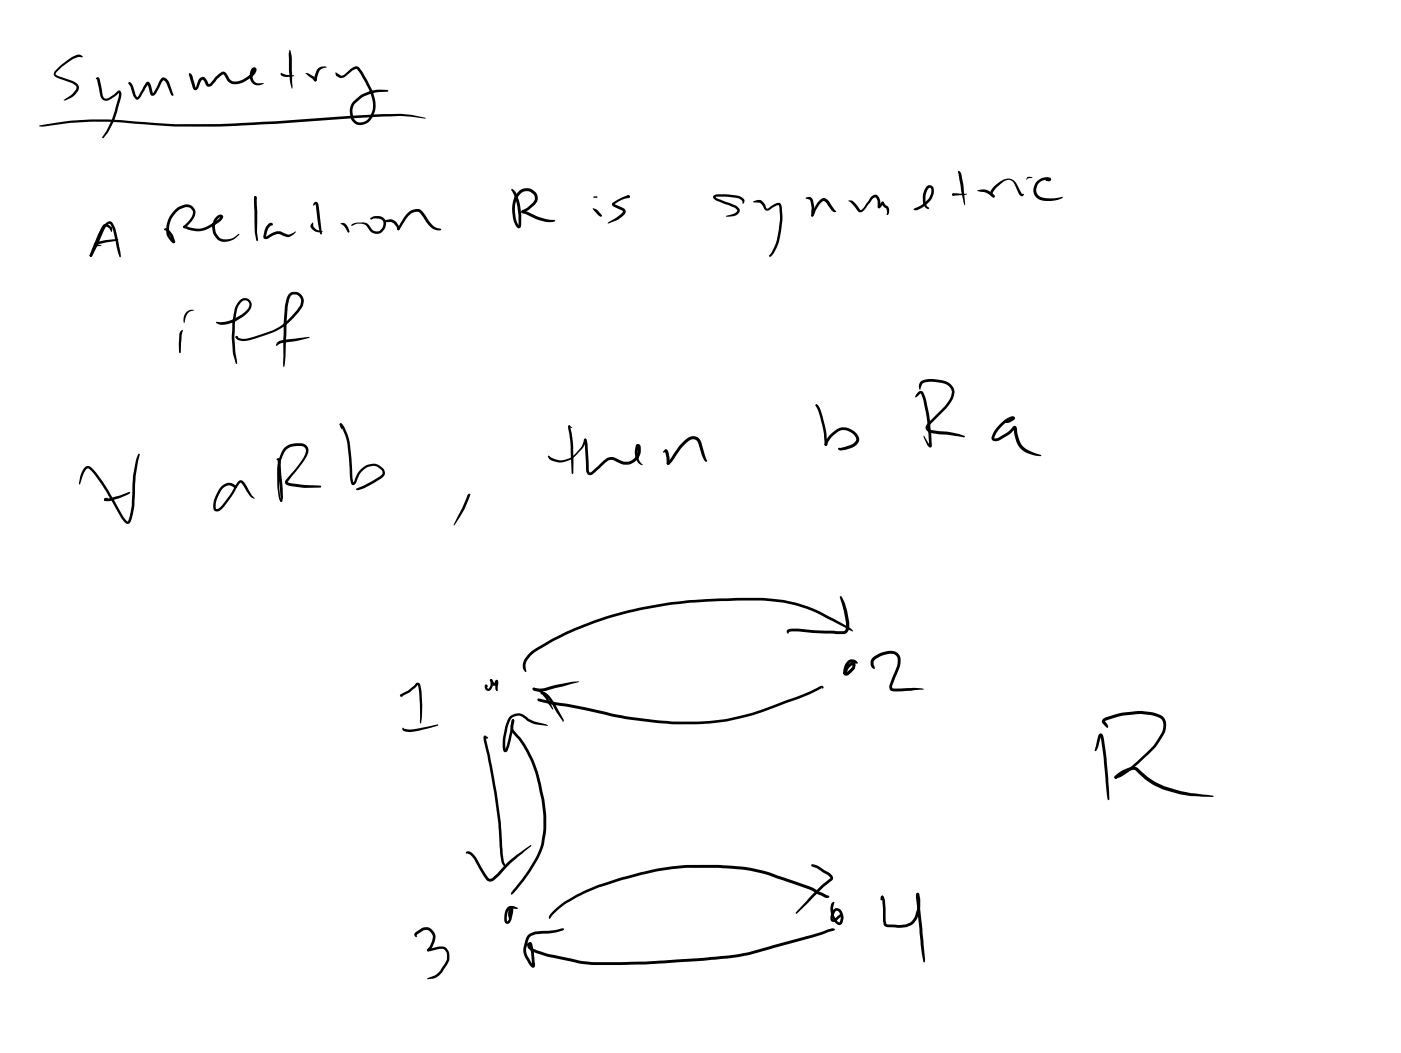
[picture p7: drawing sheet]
<svg xmlns="http://www.w3.org/2000/svg" width="108mm" height="81mm" viewBox="0 0 108 81" stroke-linecap="round" stroke-linejoin="round" font-family="sans-serif">
<g fill="#000">
<path d="M3 9.7l1.5-.3a22.1 22.1 0 0 1 5.9 0l3.3 .2a130 130 0 0 0 13.4-.7l2-.1a10.2 10.2 0 0 1 3.7 .3 12.6 12.6 0 0 0-3.7-.1l-2 .1a124.9 124.9 0 0 1-13.7 .6l-1.6-.1a30.2 30.2 0 0 0-6.3-.1l-2.1 .3-.3-.1zM4.6 5.1l.7-.6a.8 .8 0 0 1 1.1-.2l-.1 .1h-.3l-.5 .2-.7 .5-.5 .5v.1l.2 .1 1 .4a.53 .53 0 0 1 .5 .8 1.65 1.65 0 0 1-1 .7h-.1l.8-.5 .2-.5-.3-.3-1.4-.6v-.3zM8.1 17.2l.2-.1h.2l.4 .4 .4 1.8v.5l-.2-.4-.4-1.6-.2-.6-.4 .4-.9 2-.1 .2h-.2l1-2.2zM6.9 19.6h.1l.1 .2h-.1zM7.4 6h.2h.1l.2 1.3 .2 .3 .3-.1 .7-.5a.24 .24 0 0 1 .2 .1 .24 .24 0 0 1 .1 .3l-.1 .4a7.4 7.4 0 0 1-1.3 2.8h-.1a6.9 6.9 0 0 0 1.1-2.7l.2-.8-.8 .6-.3 .1-.2-.2-.2-.2-.2-1.3h-.1zM7.3 18.7l.9-.2 .9-.1v.1l-1.7 .4v-.1l.4 .1a.35 .35 0 0 1-.6-.1zM8 17.3h.2l.2 .1 .2 .2v.2l-.1-.1v-.1v.1l-.2-.2h-.2l-1.1 2.3-.1-.1 .2-.5zM9.9 6.4a.36 .36 0 0 1 .4 .4l.3 .7 .6-1.1a.22 .22 0 0 1 .3-.1 .22 .22 0 0 1 .1 .3l.2 .6 .6-1.1a.27 .27 0 0 1 .4 0l.2 .3 .4 1-.2-.1-.4-.9-.2-.2-.7 1.1a.19 .19 0 0 1-.3-.1l-.2-.7-.5 .8a.3 .3 0 0 1-.2 .3 .3 .3 0 0 1-.3 0zM12.7 17.6h.2a1.66 1.66 0 0 1 .6 1v.1h-.2l-.2-.5-.3-.4v-.1l-.1 .1-.1-.1zM13.5 16.2l.1-.2a.87 .87 0 0 1 1.4 .1 .99 .99 0 0 1-.4 1.2l-.3 .3-.2-.1 .1-.1 .4-.4 .2-.5 .1-.2-.3-.3a1.32 1.32 0 0 0-1.5 1.1 1.13 1.13 0 0 0 .3 1.4l.1 .1-.1 .1a1.21 1.21 0 0 1-.5-1.6l.2-.5zM14.1 17.4l.5 .1a2.02 2.02 0 0 0 2.1-.5l.3-.3a.79 .79 0 0 0-.4 .9v.3l.3 .4 .4 .1a1.29 1.29 0 0 0 1.1-.4v.1a1.48 1.48 0 0 1-1.2 .5l-.5-.2a1.22 1.22 0 0 1-.4-.9 .84 .84 0 0 1 .7-1l.2 .2a.54 .54 0 0 1-.4 .5 2.27 2.27 0 0 1-2.6 .4zM14.5 5.7h.2l.1 .1 .2 1 .3-.7 .2-.1a.38 .38 0 0 1 .5 .4l.1 .1 .1-.1 .4-.5 .6-.4 .2 .1 .4 .6a.95 .95 0 0 0 1-.1l.5-.4 .3-.3a.61 .61 0 0 0-.1 .6 .61 .61 0 0 0 .5 .4h.3a.72 .72 0 0 1-.9 0 .72 .72 0 0 1-.1-.9l.1-.3a.2 .2 0 0 1 .3 0 .2 .2 0 0 1 0 .3 1.57 1.57 0 0 1-.9 .8l-.2 .1a.83 .83 0 0 1-1.1-.2l-.3-.5-.4 .4-.5 .5-.2 .1-.2-.1-.3-.5-.1 .1-.3 .7-.2 .1-.1-.2z"/>
<path d="M19.6 15.1a.18 .18 0 0 1 .2 .2 .18 .18 0 0 1-.1 .2l-.1 .1zM19.6 15.1l.2 .1v2.7l.1 .6-.1 .1a7.5 7.5 0 0 1-.2-2.7zM20.7 17.3a.17 .17 0 0 1 .2-.1 .17 .17 0 0 1 .1 .2h-.1v-.1l-.2 .3-.2 .7 .8-.5h.3l.6 .3 .6-.2-.5 .4-.9-.3-.9 .4a.19 .19 0 0 1-.2-.2 1.41 1.41 0 0 1 .4-.9zM21.7 5.6l.4 .2h.6l-.5 .1a.34 .34 0 0 1-.5-.3zM22.3 3.9h.1l.1 .6v2.3l-.2-1.3zM23.5 5.6l.7 .3 .2 .2v.1h-.2zM24.1 17.2v.2l.2 .2 .6 .2-.3 .1-.4-.1a.37 .37 0 0 1-.2-.5zM24.2 15.6a.2 .2 0 0 1 .2 0 .2 .2 0 0 1 .1 .2l.3 2.2-.1 .1-.1-.2-.1-.7-.2-1.5-.1 .2zM24.5 5.3l.2-.2 .5 .1-.6 .2-.2 .8-.1 .1-.1-.1v-.3zM24.2 6.1h.2l-.1 .2-.1-.1zM25.8 5.6l.5 .2h.1l.8-.6 .4-.1 .3 .5 .7 1.2a2.11 2.11 0 0 1-.2 2.6l-.1 .1a.81 .81 0 0 1-1.3-.4v-.7l.2-.6a2.76 2.76 0 0 1 2.7-.8v.1a2.91 2.91 0 0 0-2.6 .9l-.1 .5 .1 .6a.78 .78 0 0 0 .8 .3 .78 .78 0 0 0 .5-.7 2.18 2.18 0 0 0-.2-1.8l-.9-1.6-.3 .1-.6 .5-.3 .1-.4-.1zM26.2 17.2a.43 .43 0 0 1 .6 .4l.1 .3-.4-.5z"/>
<path d="M27.1 17.3l.3-.1 .5-.1a.65 .65 0 0 1 .7 .5l.2 .2h.3h.2l.2-.3a.4 .4 0 0 0-.3-.7h-.4l-.2 .1h-.1l.3-.2 .4-.1a.69 .69 0 0 1 .5 .7 .69 .69 0 0 1-.5 .7l-.6-.1-.4-.5-.2-.1-.5-.1-.4 .2zM29.6 17l.3-.1a.73 .73 0 0 1 .9 .7l-.1 .1h-.1l-.1-.3-.3-.2zM31.4 16.4a.8 .8 0 0 1 1.2-.1l.7 1.1 .7 .3a.93 .93 0 0 1-1.1-.6l-.5-.7-.3-.1a1.03 1.03 0 0 0-.8 .6l-.5 .8h-.2l.3-.5zM30.6 17.6h.1l.1 .1h-.1zM39.4 14.6h.1a1.96 1.96 0 0 1 .6 1.5l.1 1.2a.22 .22 0 0 1-.2 .3 .22 .22 0 0 1-.3-.2 2.17 2.17 0 0 1 .5-2.8l.1-.1a.78 .78 0 0 1 1 .3 .78 .78 0 0 1-.2 1l-.4 .4-.5 .2v-.2l.5-.2 .5-.6-.1-.5-.3-.1-.3-.1a1.28 1.28 0 0 0-.8 1.6l.1 .6 .2 .5a5.4 5.4 0 0 0-.5-2.5zM40.2 16.2l.4 .1 1 .4 1.2 .3a1.61 1.61 0 0 1-1.5-.1l-.9-.4a.18 .18 0 0 1-.2-.1 .18 .18 0 0 1 0-.2zM45.7 16.1l.3 .1 .3 .3 .1 .2-.3-.1zM45.7 15.2h.4zM48.1 15.2l.3-.2 .1 .1-.1 .2zM48.3 15.1h.2v.1h-.2zM47.2 15.6l.7-.4 .6-.2v.2l-1.2 .5 .7 .3a.3 .3 0 0 1 .1 .6 2.44 2.44 0 0 1-1.2 .6v-.1l.6-.4 .5-.4-.8-.4zM55 15.1l.2-.1h.8l1.1 .2 .3 .2-.2 .3v-.3l-.4-.1-.8-.1h-.9l1.6 .6 .3 .3a.46 .46 0 0 1-.4 .5l-.7 .1 .8-.3 .1-.2-.1-.2-1.4-.5a.34 .34 0 0 1-.3-.4z"/>
<path d="M58.1 15.5l.2-.1a.54 .54 0 0 1 .7 .5l.2 .2 .5-.4a.34 .34 0 0 1 .4-.1 .34 .34 0 0 1 .2 .5v.9a6.8 6.8 0 0 1-.7 2.5l-.3 .3-.1-.1 .1-.1a4.1 4.1 0 0 0 .8-2.3v-.6l-.1-.9-.9 .4-.5-.6h-.5zM62.1 15.3l.3-.1 .2 .2 .1 .7v.5l-.1 .1-.1-.1 .1-.1h-.1v-.5l-.1-.5zM63.2 15.4a.42 .42 0 0 1 .4-.1 .42 .42 0 0 1 .3 .3l.5 .6a.11 .11 0 0 1-.1 .2 .1 .1 0 0 1-.1-.1l-.5-.7-.2-.1-.4 .3-.4 .9h-.2l.2-.6zM65.4 15.5a.74 .74 0 0 1 .8 .5l.1 .2 .1-.1 .7-.9 .2-.2a.44 .44 0 0 1 .5 .2 .44 .44 0 0 1 0 .4v.3l-.1 .1a.39 .39 0 0 1-.1-.5l-.1-.3-.2 .1-.7 .9-.3 .2zM67.9 15.6h.2l.4 .4v.4l-.1 .2-.1-.1v-.5l-.4-.3h.2l-.3 .3h-.1v-.1zM67.7 15.9h.1v.1h-.1zM71.4 14.4l.2-.1h.2l.2 .5a1.78 1.78 0 0 1-1.6 1.4v-.1l.6-.3a1.3 1.3 0 0 0 .8-1.2l-.1-.1h-.2l-.2 .6v.6l.3 .3a.42 .42 0 0 1-.5-.5v-.5zM73.4 14.9l1.1 .1-1.1 .1zM73.4 14.9l.1 .1-.1 .1zM73.8 13.2h.1l.2 .3 .1 .8 .1 1.5zM75.3 14.7a1.09 1.09 0 0 1 1.3 .4v.1l-.6-.4zM76.6 14.4a1.4 1.4 0 0 1 1.3-.6l.3 .2 .6 1a.1 .1 0 0 1 .1 .1 .1 .1 0 0 1-.2 0l-.2-.2-.4-.8a.55 .55 0 0 0-.9 0l-.7 .7 .1 .4a.32 .32 0 0 1-.3-.2 .32 .32 0 0 1 .1-.3z"/>
<path d="M79.1 13.7l.2-.1 .2 .1-.3 .1-.1 .1zM79.9 14l.6-.3a.27 .27 0 0 1 .3-.1 .27 .27 0 0 1 .2 .3h-.4l.2-.1v.1l-.5 .1a.68 .68 0 0 0-.5 .6 .68 .68 0 0 0 .5 .6 2.99 2.99 0 0 0 1.5 0h.1a2.07 2.07 0 0 1-2 .1 .89 .89 0 0 1 0-1.3zM6.5 36l.2-.1a.49 .49 0 0 1 .6 .3l1 1.6 1.2 2 .3 .4 .3-1.2 .1-2.1a5.3 5.3 0 0 1 .4-1.9h.2l-.3 1.7-.1 1.9a3.1 3.1 0 0 1-.4 1.7h-.3l-.3-.3-1.6-2.7-1-1.2h-.1l-.1 .2-.4 1h-.1l.1-.7zM8 38.4l1.2-.2 .7-.3 .1 .1-.7 .3-.9 .3a.2 .2 0 0 1-.3 0 .2 .2 0 0 1-.1-.2zM8 38.4h.2v.2h-.2zM8 38.4h.3l-.2 .2zM14 25.5h.1l-.2 1.7-.1-.8v-.7zM14.4 24.1l.3-.2h.2a.77 .77 0 0 0-.7 .8v.2v-.5zM16.7 24.8a2.26 2.26 0 0 0 1.6-.4l.5-.3 .4-.4v-.3l-.2-.2a.71 .71 0 0 0-.7 .7l-.2 1.2a9.8 9.8 0 0 0 .2 2.9l-.1 .1a7.2 7.2 0 0 1-.3-3.2 2.35 2.35 0 0 1 .6-1.8 .56 .56 0 0 1 .8 .1 .56 .56 0 0 1-.2 .8 2.71 2.71 0 0 1-2.3 1l-.1-.1zM17 37.5a.73 .73 0 0 1 1.1-.1l.1 .2-.3-.1a.65 .65 0 0 0-.9 .4 1.81 1.81 0 0 0-.4 1.3h.2a4.5 4.5 0 0 0 1.3-1.7l.3-.4 .2-.1a1.15 1.15 0 0 1 .6 .8l.4 .6-.3-.1-.7-1.1-.4 .4a3.8 3.8 0 0 1-1.4 1.8 .35 .35 0 0 1-.4-.2 .35 .35 0 0 1 0-.3 2.82 2.82 0 0 1 .6-1.4zM18.2 25.9h.1v.2l-.1-.1zM18.1 25.9h.2l.1 .1a1.85 1.85 0 0 0 1.5-.1 4.6 4.6 0 0 0 2.5-1.5l.8-.9v-.5l-.3-.3h-.3l-.2 .1-.2 .8-.2 3.9-.1 .8-.1-2.1 .1-2.4a1.6 1.6 0 0 1 .5-1.2l.1-.1a.76 .76 0 0 1 .8 .3 .76 .76 0 0 1 0 .9 5.2 5.2 0 0 1-2.2 1.9l-1.2 .4a1.8 1.8 0 0 1-1.6 .2z"/>
<path d="M21.4 26.4l.6-.2 1.9-.2-1.1 .3-1.2 .2-.3 .2v-.1zM21.3 35.4l.2-.1 .1 .3 .2 2.7-.1 .4-.1-.1-.2-2.1v-1l-.1-.1zM21.9 34.5a1.48 1.48 0 0 1 1.8-.1 .8 .8 0 0 1-.2 1l-1.3 1.7v.1a6.5 6.5 0 0 0 2.5 .2v.2a4.9 4.9 0 0 1-2.5-.2l-.2-.1v-.2l.5-.6a3.2 3.2 0 0 0 1.1-1.8l-.1-.2a1.47 1.47 0 0 0-1.4 .1 2.59 2.59 0 0 0-.6 1.6v.6a2.77 2.77 0 0 0 .2 1.7v.2l-.1-.1a3 3 0 0 1-.2-1.8v-.4a3.1 3.1 0 0 1 .5-1.9zM21.7 38.5v.1v.1l-.1-.1zM26.2 32.6a.27 .27 0 0 1 .2 .4l-.1 .1-.1-.2zM26.2 32.6h.1a3.2 3.2 0 0 1 .7 2l.2 2.6 .5-.9a1.12 1.12 0 0 1 1.9 0v.3l-.2 .3a4.3 4.3 0 0 1-1.8 .9l-.2-.1 .1-.1 1.1-.5 .8-.5 .1-.2-.2-.3a1.08 1.08 0 0 0-1.6 .5l-.3 .7a.2 .2 0 0 1-.2 .1 .2 .2 0 0 1-.2-.3l-.1-.9a6.7 6.7 0 0 0-.5-3.2l-.2-.3zM36.1 38.1l.1-.1 .1 .1-.5 1.1-.8 1.3zM42.2 35.2l.1-.1 .2 .2a1.48 1.48 0 0 0 1.9-.4l.4-.5 .3-.6 .1 .1v.1a2.71 2.71 0 0 1-1.1 1.3 1.37 1.37 0 0 1-1.9-.1zM43.8 32.8h.1l.3 1.4v2.3h-.1zM43.8 32.8l.3 .2h-.3zM45 33.8a.35 .35 0 0 1 .3 .5l.1 2.1 .2-.1 .9-.8a.79 .79 0 0 1 1.1-.1l.3 .1a.93 .93 0 0 0 1.3-.7l-.1-.4h.1a1.59 1.59 0 0 0 .1 1.1l.2 .3-.4-.2a1.5 1.5 0 0 1-.1-1.3 .22 .22 0 0 1 .3-.1 .22 .22 0 0 1 .1 .3 1.09 1.09 0 0 1-.4 1 1.08 1.08 0 0 1-1.3 .2l-.5-.3-.3 .1-1.2 1-.3 .1a.34 .34 0 0 1-.2-.4zM51.2 34.6l.2 .1 .1 .2 .1 .8-.1 .1-.1-.1-.2-.9h.2h-.3z"/>
<path d="M52.6 34a.78 .78 0 0 1 1.4-.1l.4 1.5a.13 .13 0 0 1 .1 .1 .13 .13 0 0 1-.2 .1 .13 .13 0 0 1-.1-.2l-.4-1.3-.3-.2a.6 .6 0 0 0-.6 .2l-.4 .4-.8 1.1-.2 .2h-.1v-.2zM51.4 35.6h.1l.1 .2h-.2zM62.8 31.2h.2l-.1 .1zM62.9 31.1l.3 .3a8.4 8.4 0 0 1 .5 2.8l-.1 .2-.1-.2a8 8 0 0 0-.5-2.6l-.2-.4zM63.9 33.5a1.31 1.31 0 0 1 1.4-.5h.1a.82 .82 0 0 1 .6 1.2 1.79 1.79 0 0 1-1.2 .5h-.2v-.2l.9-.2a.49 .49 0 0 0 .5-.5 .49 .49 0 0 0-.4-.5 .86 .86 0 0 0-1.1 0 1.7 1.7 0 0 0-.8 1h-.1v-.2zM63.6 34.2h.1v.2l-.1-.1zM70.7 30.2l.2-.1 .2 .1 .2 .6 .4 1.7 .1 1.8a.19 .19 0 0 1-.2 .2 .19 .19 0 0 1-.2-.2l-.2-.7 .5 .7-.1 .1-.2-2.5-.4-1.6-.4 .3h-.1zM70.9 29.4h.1a1.76 1.76 0 0 1 1.1-.2l.2 .1a1.06 1.06 0 0 1 1.2 .6 1.06 1.06 0 0 1-.3 1.2l-1.6 1.7-.1 .2 .3 .1a7.1 7.1 0 0 1 2.6 .5l-.1 .1-2.6-.3a.44 .44 0 0 1-.4-.5l.1-.2a8.6 8.6 0 0 0 1.8-2 .79 .79 0 0 0-.7-1.2l-.7-.1-.6 .1-.1 .1-.2 .4-.1-.3zM77.1 32.6a1.22 1.22 0 0 1 1-.5h.1a.25 .25 0 0 1-.3 .4l-.2 .1-.2-.1 .5-.4v.2a2.44 2.44 0 0 0-1.4 1.5l.3-.1 .7-.4 .4-.4a.2 .2 0 0 1 .3-.1 .2 .2 0 0 1 .1 .3l.1 .8a1.29 1.29 0 0 0 .7 .8l1 .3v.2a2.61 2.61 0 0 1-1.4-.5l-.3-.3-.2-.4-.2-1h.1l-.4 .5-.9 .5a.34 .34 0 0 1-.5-.1 .34 .34 0 0 1 .1-.5zM30.8 53.5l.6-.3 .7-.6 .2 .1 .2 .6v1l-.1 1.5-.1-2.4-.1-.6-.7 .6-.5 .2v-.1v.1a.1 .1 0 0 1-.1 .1 .11 .11 0 0 1-.1-.2zM31 56.1h.1v.1h.6l2-.4 .1 .1-1.3 .3a1.83 1.83 0 0 1-1.4 .1zM37.3 56.7h.1l.1 .1-.1 .1 .1-.1 .8 4.3 .3 2.3 .1 2.4 .2 .9-.2-.2-.2-.7-.1-2.4-.3-1.9-.8-4.4z"/>
<path d="M37.8 52.3l.2 .2-.1 .5-.2 .2-.3-.1a.17 .17 0 0 1-.1-.2 .17 .17 0 0 1 .3-.1l-.1 .1h-.1h.1l.1 .2 .2-.3v-.3h.1l-.2-.1zM37.3 56.7h.1l.2 .2h-.3zM37.7 52.4l.2-.1 .2 .4h-.1l.1-.2a.13 .13 0 0 1 .2-.1 .13 .13 0 0 1 .1 .1v.7l-.1 .1-.1-.2v-.6h.1v.2a.18 .18 0 0 1-.2 .1 .18 .18 0 0 1-.2-.1zM39.5 55.5l.1-.1v.2h-.1zM39.3 55.2l.4-.2h.4l1 .6 1.1 .3h-.2a2.45 2.45 0 0 1-1.3-.3l-.5-.4a.7 .7 0 0 0-.9 .3l-.3 1.3v1l.4-2.3 .1-.1 .1 .1-.2 1.5-.3 .9a.19 .19 0 0 1-.3 0 .19 .19 0 0 1 0-.2l-.1-.7 .2-1zM40.8 50.4l.6-.5a28.1 28.1 0 0 1 14.6-3.8 16.9 16.9 0 0 1 5.4 .4l1.9 .7 2.1 1.1 .3 .3-2.5-1.2a10.9 10.9 0 0 0-4.6-1.1 38.1 38.1 0 0 0-11.4 1.3 22.5 22.5 0 0 0-6 2.6 1.36 1.36 0 0 0-.7 1.1l.1 .4-.1 .1-.2-.2v-.3a1.3 1.3 0 0 1 .5-.9zM41.1 53h.8l2.2-.5h.5l-2.4 .7a1.09 1.09 0 0 1-1.2-.1zM41 53.1l.1-.1 .1 .1-.1 .1zM41.5 53.8l.1 .1-.1 .1zM41.7 53.4a.47 .47 0 0 1 .7 .3l1 1.7v.2l-1.2-1.8-.3-.3h-.2zM41.1 53h.2a1.82 1.82 0 0 1 1.2 1.3l.1 .4-.9-1.3-.6-.2zM60.7 48.6v-.1a1.66 1.66 0 0 1 1.2 0l3.2 .1 .1-.2v-.4l-.5-2 .1-.1v.1a5.3 5.3 0 0 1 .6 1.9v.1a.62 .62 0 0 1-.4 .9l-3.7-.2h-.5l-.1 .1-.1-.1z"/>
<path d="M41.4 53.9l4.7 .8a23.8 23.8 0 0 0 10.7 .5l1.8-.5 2.9-1 1.5-.7a.22 .22 0 0 1 .3-.2 .22 .22 0 0 1 .2 .2l-.2 .1v-.2v.1l-1.1 .6-3.7 1.4a19.5 19.5 0 0 1-9.4 .5l-6.6-1.2-1-.3zM65.7 51.5h.1v.1zM65.3 51l.4-.2a.31 .31 0 0 1 .3 .3l-.4-.1-.2 .2-.2 .3v.4l.4-.4 .1-.3-.3 .3-.2 .4-.1-.1 .6-.4 .1 .1-.4 .4a.2 .2 0 0 1-.3 .1 .2 .2 0 0 1-.1-.2l.2-.5 .3-.2a.28 .28 0 0 1 .4 0 .28 .28 0 0 1-.1 .4l-.4 .5h-.4v-.2v-.4zM67.2 50.7a1.57 1.57 0 0 1 2-.3 1.08 1.08 0 0 1 .1 1.1l-.6 1.4 .1 .1h1.7l.7 .1-.9 .1a3.6 3.6 0 0 1-1.6 0l-.1-.1-.1-.3 .6-1.5a.61 .61 0 0 0-.3-.9 1.81 1.81 0 0 0-1.5 .5l.1 .6a.31 .31 0 0 1-.3-.4zM84.7 56.6h.2l.2 .5 .3 2.8 .1 1.6-.1 .2-.1-.4-.3-2.9-.2-1.7h.1l-.3 .9-.1 .3-.2-.1zM85 55.4a6.3 6.3 0 0 1 4.4-.3 1.07 1.07 0 0 1 .2 1.6 7.2 7.2 0 0 1-2 2.2l-1.1 .9-.6 .2v-.2l.6-.2 1-.8a6.6 6.6 0 0 0 2.1-2.4 .81 .81 0 0 0-.8-1.3 6.8 6.8 0 0 0-3.6 .4l-.1 .1 .2 .1a.18 .18 0 0 1 .1 .2 .18 .18 0 0 1-.1 .2l-.1-.1a.47 .47 0 0 1-.3-.5zM86 59.7a1.63 1.63 0 0 1 1.7-.5l.8 .7a6.6 6.6 0 0 0 3 1.2l2 .3h-.8l-1.3-.1a6.4 6.4 0 0 1-3.1-1.2l-.9-.8-.8 .3-.6 .4-.1-.1zM32 71.9l.6-.4 .3-.1 .3 .2a.94 .94 0 0 1 .1 1.4l-.2 .3h-.2v-.1l.2-.3 .3-.7-.1-.2-.2-.2-.2-.1h-.3l-.5 .3v.2l-.2-.1zM32.9 73.1l1-.2a.65 .65 0 0 1 .7 .8v.3a3 3 0 0 1-.9 1.3l-.4 .1h-.4l.7-.3 .3-.3 .5-.8v-.5l-.1-.3-.2-.1-.8 .2a.23 .23 0 0 1-.4-.1zM35.9 65.7a.47 .47 0 0 1 .6 .2l1.2 1.8h.2l.4-.4a11 11 0 0 1 2.6-2.2v.1l-1.6 1.3-.7 .8a1.27 1.27 0 0 1-.9 .6 .79 .79 0 0 1-.5-.5l-.7-1.2-.3-.3-.2-.1v-.1v.1zM39.5 55.5h.1v.7l.5 .7a9.9 9.9 0 0 1 1.4 2.8l.2 .7a8.6 8.6 0 0 1-.1 5.4 12.6 12.6 0 0 1-1.9 2.9l-.2 .2h-.1l.3-.6a11.6 11.6 0 0 0 1.9-2.9 7.6 7.6 0 0 0 .1-3.7l-.4-1.9a8.2 8.2 0 0 0-1.4-2.9l-.3-.3a.73 .73 0 0 1-.2-.8zM39.1 69.9l.4-.1 .4 .2-.7 .1-.1 .4v.5l.2-.5v-.5l.1 .1-.1 .4 .1 .3h-.1l-.1-.2v-.5a.2 .2 0 0 1 .3-.2 .2 .2 0 0 1 0 .3l-.1 .5a.51 .51 0 0 1-.3 .5l-.2-.1v-.2a1.27 1.27 0 0 1 .2-1z"/>
<path d="M42.7 70.2a8.5 8.5 0 0 1 2.7-1.7l2.5-.9 2.9-.7a25.6 25.6 0 0 1 7 0l1.4 .3 3.3 1.1 1.4 .7v.1l-.3 .1-1.2-.7-2.1-.7a15.4 15.4 0 0 0-6.7-.9h-.9l-2 .2-3.6 1a13.1 13.1 0 0 0-3.6 1.6l-1 .9a.11 .11 0 0 1-.1 .2 .11 .11 0 0 1-.1-.1 .11 .11 0 0 1 0-.1zM62.5 66.6h.1v.1v-.1l.4 .1 .9 .5 .2 .3a.25 .25 0 0 1-.1 .4l-.5 .4-2.1 2.1h-.1l.1-.2 1.1-1.2 .8-.8 .7-.5-.2-.3-1.3-.6zM64.1 69.6l.2-.1-.1 .5 .1 .5 .3 .6 .2-.4-.1-.4-.3-.1-.2 .3v.3l.6-.4v.1l-.4 .5a.29 .29 0 0 1-.4-.1 .29 .29 0 0 1 0-.3l.2-.5 .3-.1a.76 .76 0 0 1 .2 1.3l-.2-.1a1.41 1.41 0 0 1-.5-1v-.3zM40.7 72l.6-.2 1.5-.1 .6-.2 .1 .1a5.4 5.4 0 0 1-2.2 .4l-.5 .3-.3 .8 .1 .5 .5 .8h-.1l-.2-1.6 .3 .3 1.1 .4 2.5 .5 1.1 .1h3.9l4.5-.3 2.6-.3 .8-.1 6.5-1.9 .3 .1-1.9 .7-5.5 1.4-2.8 .3-4.5 .3-3.9 .1-1.1-.1-2.5-.6-1.2-.4-.3-.3-.1-.2 .2-.2a.19 .19 0 0 1 .2 0 .19 .19 0 0 1 0 .2l.2 1.5a.2 .2 0 0 1-.1 .3 .2 .2 0 0 1-.3-.2l-.3-.6-.2-.5 .2-.8zM67.9 69.1l.1-.1 .1 .1-.2 .3zM67.9 69a.31 .31 0 0 1 .3 .5l.1 1.7 .9 .1 .6-.1a.97 .97 0 0 0 .7-.7l.2-.6-.1-1.1h.2l.1 .4a2.85 2.85 0 0 1-.2 1.6 1.14 1.14 0 0 1-.9 .7l-1.4-.1-.3-.1zM70.6 68.8h.2v.2h-.1zM70.6 68.9l.1-.1 .1 .1 .5 5-.1 .3a7.9 7.9 0 0 1-.4-2.6l-.2-2.4z"/>
<circle cx="40.3" cy="16.3" r=".11"/>
<circle cx="73.4" cy="15" r=".08"/>
<circle cx="86" cy="59.9" r=".11"/>
</g>
</svg>
